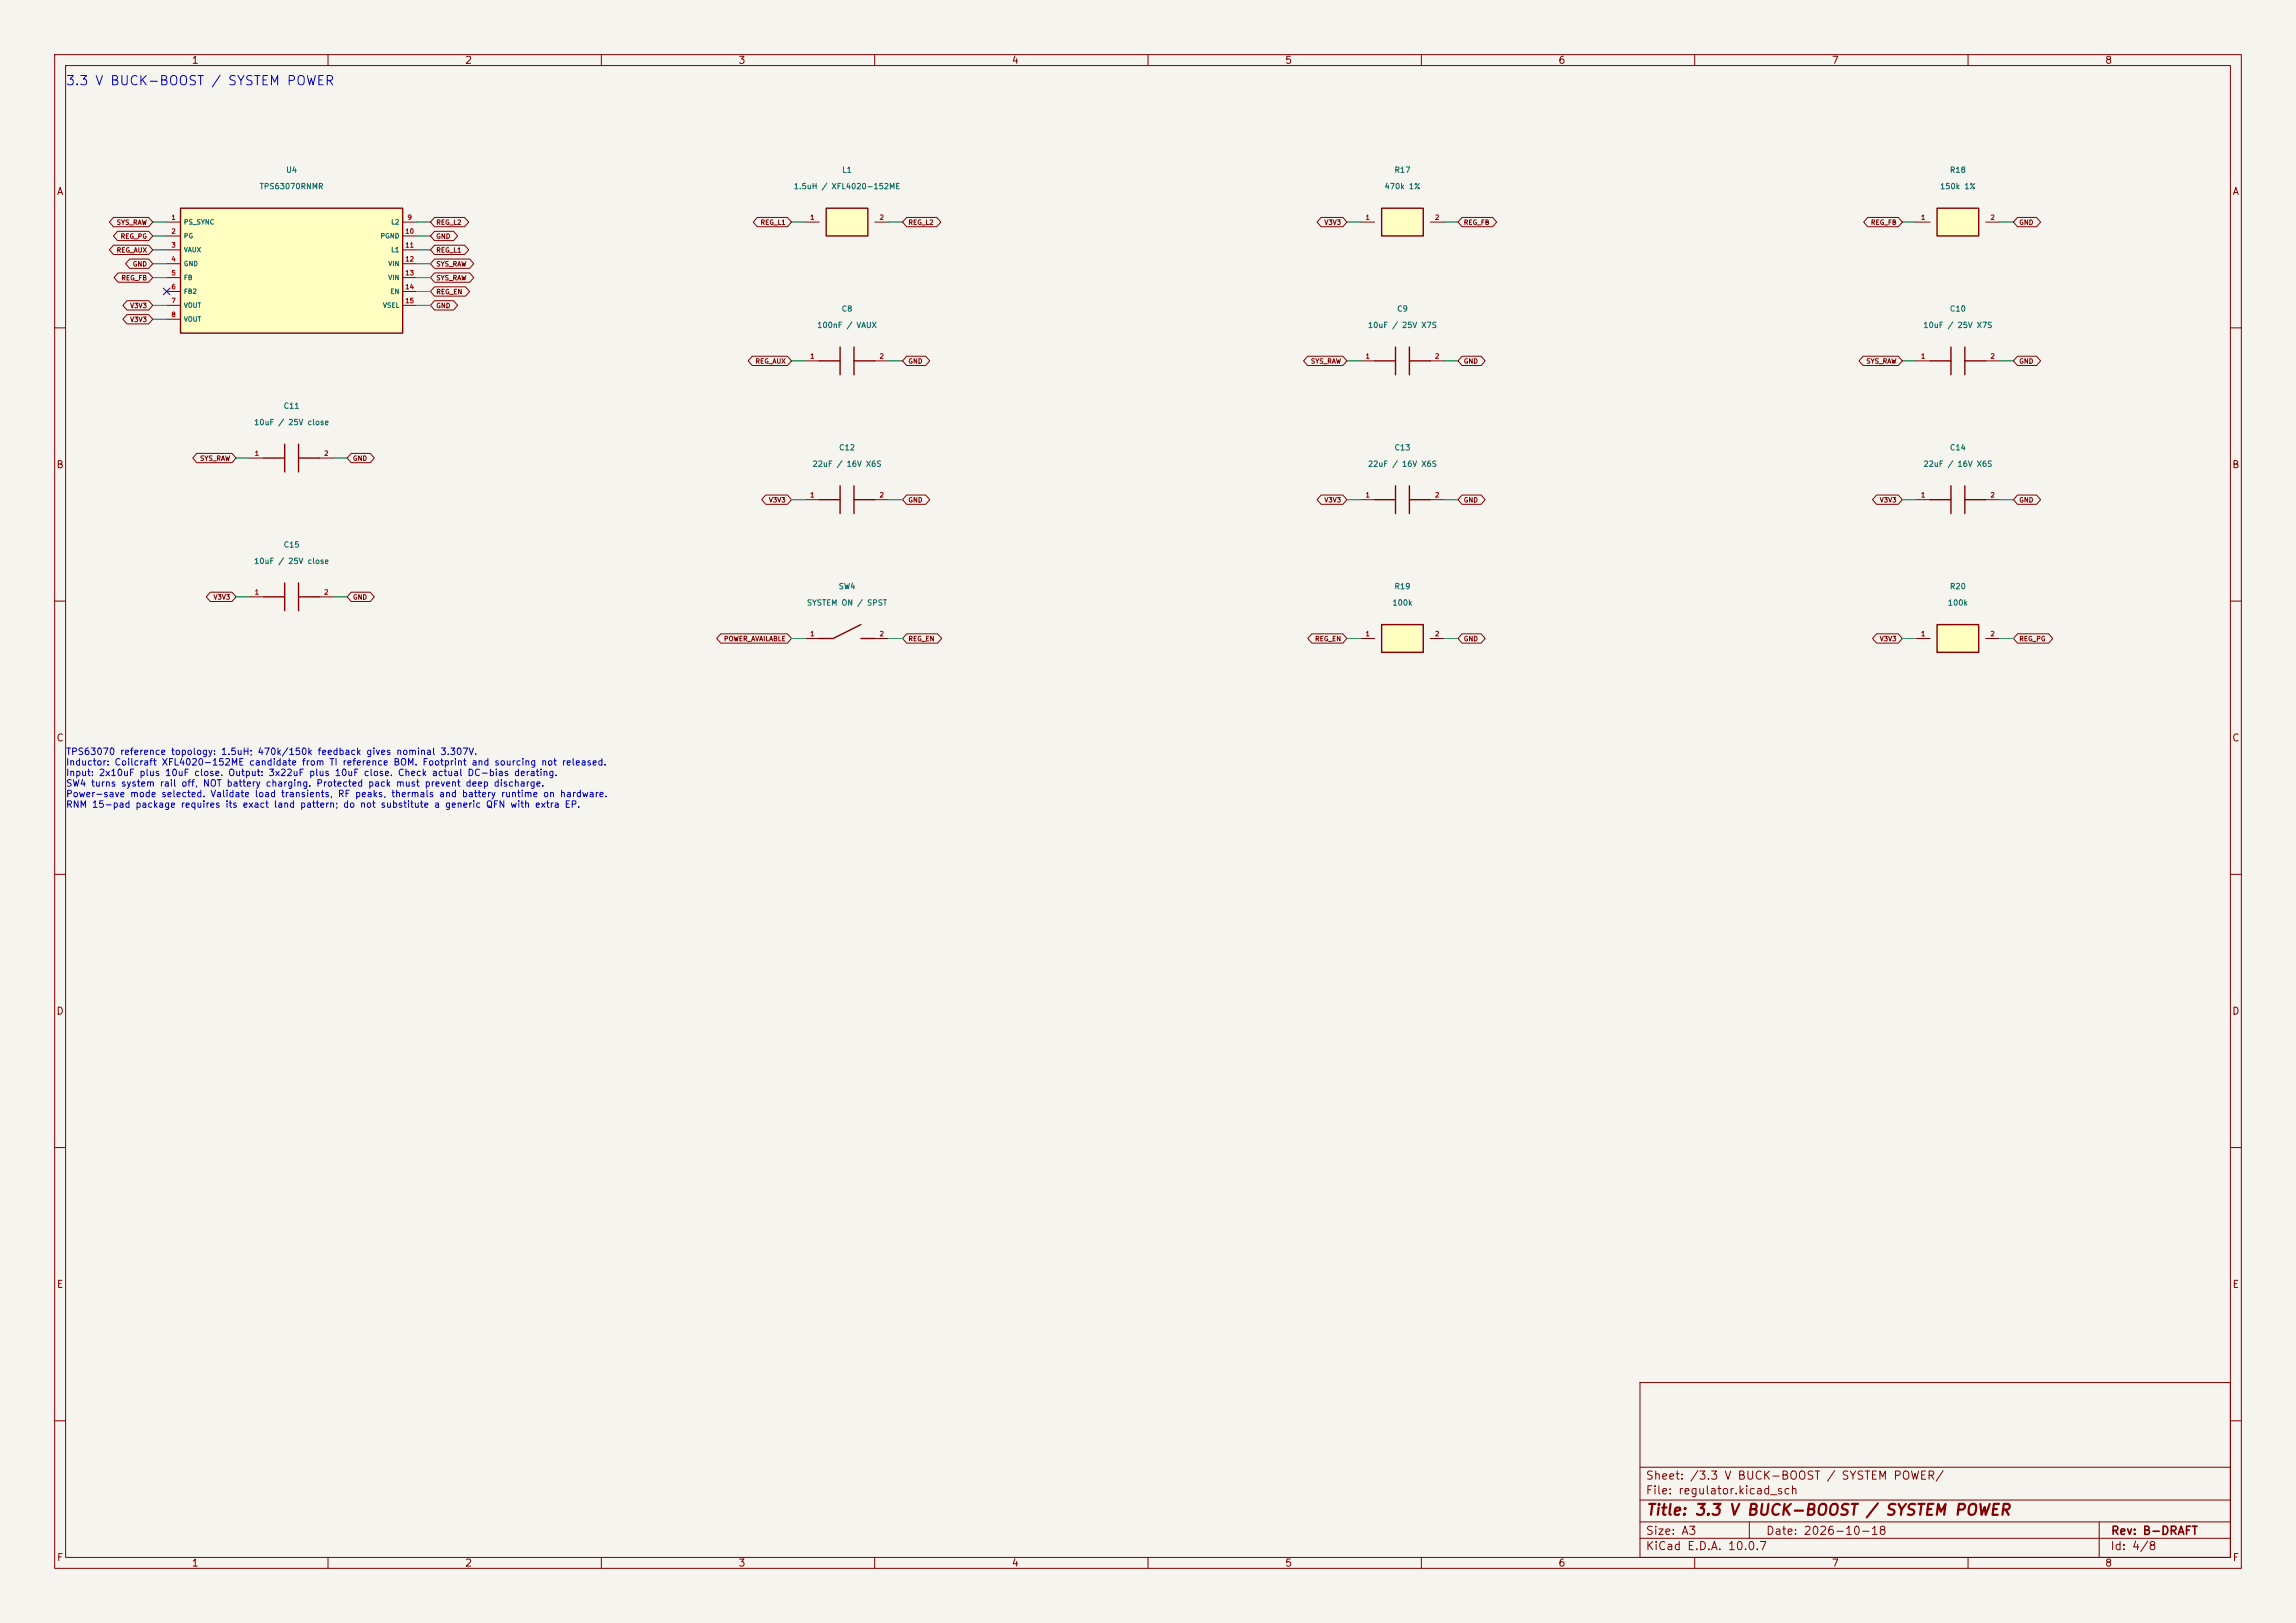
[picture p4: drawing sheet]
<svg xmlns="http://www.w3.org/2000/svg" width="420mm" height="297mm" viewBox="0 0 420 297" stroke-linecap="round" stroke-linejoin="round" font-family="sans-serif">
<defs><g id="words">
<text font-size="2" fill="#840000" x="301" y="277.8">Title: 3.3 V BUCK-BOOST / SYSTEM POWER</text>
<text font-size="1.7" fill="#0000c2" x="11.9" y="16">3.3 V BUCK-BOOST / SYSTEM POWER</text>
<g font-size="1.5" fill="#840000">
<text x="300.9" y="273.8">File: regulator.kicad_sch</text>
<text x="300.9" y="271.1">Sheet: /3.3 V BUCK-BOOST / SYSTEM POWER/</text>
<text x="300.9" y="281.2">Size: A3</text>
<text x="322.9" y="281.2">Date: 2026-10-18</text>
<text x="386" y="281.2">Rev: B-DRAFT</text>
<text x="300.9" y="284">KiCad E.D.A. 10.0.7</text>
<text x="385.9" y="284">Id: 4/8</text>
</g>
<g font-size="1.3" fill="#840000">
<text x="35" y="12">1</text>
<text x="85" y="12">2</text>
<text x="135" y="12">3</text>
<text x="185" y="12">4</text>
<text x="235" y="12">5</text>
<text x="285" y="12">6</text>
<text x="335" y="12">7</text>
<text x="385" y="12">8</text>
<text x="10.3" y="36">A</text>
<text x="408.3" y="36">A</text>
<text x="10.2" y="86">B</text>
<text x="408.2" y="86">B</text>
<text x="10.2" y="136">C</text>
<text x="408.2" y="136">C</text>
<text x="10.2" y="186">D</text>
<text x="408.2" y="186">D</text>
<text x="10.3" y="236">E</text>
<text x="408.3" y="236">E</text>
<text x="10.3" y="286">F</text>
<text x="35" y="287">1</text>
<text x="85" y="287">2</text>
<text x="135" y="287">3</text>
<text x="185" y="287">4</text>
<text x="235" y="287">5</text>
<text x="285" y="287">6</text>
<text x="335" y="287">7</text>
<text x="385" y="287">8</text>
<text x="408.3" y="286">F</text>
</g>
<g font-size="1.2" fill="#0000c2">
<text x="12" y="138.4">TPS63070 reference topology: 1.5uH; 470k/150k feedback gives nominal 3.307V.</text>
<text x="12" y="140.4">Inductor: Coilcraft XFL4020-152ME candidate from TI reference BOM. Footprint and sourcing not released.</text>
<text x="12" y="142.3">Input: 2x10uF plus 10uF close. Output: 3x22uF plus 10uF close. Check actual DC-bias derating.</text>
<text x="12" y="144.2">SW4 turns system rail off, NOT battery charging. Protected pack must prevent deep discharge.</text>
<text x="12" y="146.2">Power-save mode selected. Validate load transients, RF peaks, thermals and battery runtime on hardware.</text>
<text x="12" y="148.1">RNM 15-pad package requires its exact land pattern; do not substitute a generic QFN with extra EP.</text>
</g>
<g font-size="1" fill="#006464">
<text x="47.4" y="34.9">TPS63070RNMR</text>
<text x="52.2" y="31.9">U4</text>
<text x="145.1" y="34.9">1.5uH / XFL4020-152ME</text>
<text x="154" y="31.9">L1</text>
<text x="253.2" y="34.9">470k 1%</text>
<text x="255" y="31.9">R17</text>
<text x="354.8" y="34.9">150k 1%</text>
<text x="356.6" y="31.9">R18</text>
<text x="153.9" y="57.3">C8</text>
<text x="255.5" y="57.3">C9</text>
<text x="356.6" y="57.3">C10</text>
<text x="149.4" y="60.3">100nF / VAUX</text>
<text x="250.1" y="60.3">10uF / 25V X7S</text>
<text x="351.7" y="60.3">10uF / 25V X7S</text>
<text x="51.8" y="75">C11</text>
<text x="46.4" y="78">10uF / 25V close</text>
<text x="153.4" y="82.7">C12</text>
<text x="255" y="82.7">C13</text>
<text x="356.6" y="82.7">C14</text>
<text x="148.5" y="85.7">22uF / 16V X6S</text>
<text x="250.1" y="85.7">22uF / 16V X6S</text>
<text x="351.7" y="85.7">22uF / 16V X6S</text>
<text x="51.8" y="100.4">C15</text>
<text x="46.4" y="103.4">10uF / 25V close</text>
<text x="147.5" y="111.1">SYSTEM ON / SPST</text>
<text x="153.3" y="108.1">SW4</text>
<text x="254.6" y="111.1">100k</text>
<text x="255" y="108.1">R19</text>
<text x="356.2" y="111.1">100k</text>
<text x="356.6" y="108.1">R20</text>
</g>
<g font-size=".9" fill="#840000">
<text x="21.3" y="41.3">SYS_RAW</text>
<text x="79.7" y="41.3">REG_L2</text>
<text x="139" y="41.3">REG_L1</text>
<text x="166.1" y="41.3">REG_L2</text>
<text x="242.2" y="41.3">V3V3</text>
<text x="267.7" y="41.3">REG_FB</text>
<text x="342.1" y="41.3">REG_FB</text>
<text x="369.3" y="41.3">GND</text>
<text x="21.3" y="46.4">REG_AUX</text>
<text x="22" y="43.9">REG_PG</text>
<text x="79.7" y="43.9">GND</text>
<text x="79.7" y="46.4">REG_L1</text>
<text x="22.1" y="51.5">REG_FB</text>
<text x="24.2" y="49">GND</text>
<text x="79.7" y="49">SYS_RAW</text>
<text x="79.7" y="51.5">SYS_RAW</text>
<text x="23.7" y="59.1">V3V3</text>
<text x="23.7" y="56.6">V3V3</text>
<text x="79.7" y="54">REG_EN</text>
<text x="79.7" y="56.6">GND</text>
<text x="138.1" y="66.7">REG_AUX</text>
<text x="166.1" y="66.7">GND</text>
<text x="239.7" y="66.7">SYS_RAW</text>
<text x="267.7" y="66.7">GND</text>
<text x="341.3" y="66.7">SYS_RAW</text>
<text x="369.3" y="66.7">GND</text>
<text x="36.5" y="84.5">SYS_RAW</text>
<text x="64.5" y="84.5">GND</text>
<text x="140.6" y="92.1">V3V3</text>
<text x="166.1" y="92.1">GND</text>
<text x="242.2" y="92.1">V3V3</text>
<text x="267.7" y="92.1">GND</text>
<text x="343.8" y="92.1">V3V3</text>
<text x="369.3" y="92.1">GND</text>
<text x="39" y="109.9">V3V3</text>
<text x="64.5" y="109.9">GND</text>
<text x="132.3" y="117.5">POWER_AVAILABLE</text>
<text x="166.1" y="117.5">REG_EN</text>
<text x="240.5" y="117.5">REG_EN</text>
<text x="267.7" y="117.5">GND</text>
<text x="343.8" y="117.5">V3V3</text>
<text x="369.3" y="117.5">REG_PG</text>
</g>
<g font-size=".9" fill="#a90000">
<text x="31.3" y="40.4">1</text>
<text x="74.4" y="40.4">9</text>
<text x="148.1" y="40.4">1</text>
<text x="160.8" y="40.4">2</text>
<text x="249.7" y="40.4">1</text>
<text x="262.4" y="40.4">2</text>
<text x="351.3" y="40.4">1</text>
<text x="364" y="40.4">2</text>
<text x="31.3" y="43">2</text>
<text x="31.3" y="45.5">3</text>
<text x="74" y="43">10</text>
<text x="74" y="45.5">11</text>
<text x="31.3" y="48">4</text>
<text x="31.3" y="50.6">5</text>
<text x="31.3" y="53.1">6</text>
<text x="74" y="48">12</text>
<text x="74" y="50.6">13</text>
<text x="74" y="53.1">14</text>
<text x="31.3" y="55.7">7</text>
<text x="31.3" y="58.2">8</text>
<text x="74" y="55.7">15</text>
<text x="148.1" y="65.8">1</text>
<text x="160.8" y="65.8">2</text>
<text x="249.7" y="65.8">1</text>
<text x="262.4" y="65.8">2</text>
<text x="351.3" y="65.8">1</text>
<text x="364" y="65.8">2</text>
<text x="46.5" y="83.6">1</text>
<text x="59.2" y="83.6">2</text>
<text x="148.1" y="91.2">1</text>
<text x="160.8" y="91.2">2</text>
<text x="249.7" y="91.2">1</text>
<text x="262.4" y="91.2">2</text>
<text x="351.3" y="91.2">1</text>
<text x="364" y="91.2">2</text>
<text x="46.5" y="109">1</text>
<text x="59.2" y="109">2</text>
<text x="148.1" y="116.6">1</text>
<text x="160.8" y="116.6">2</text>
<text x="249.7" y="116.6">1</text>
<text x="262.4" y="116.6">2</text>
<text x="351.3" y="116.6">1</text>
<text x="364" y="116.6">2</text>
</g>
<g font-size=".9" fill="#006464">
<text x="33.5" y="41.3">PS_SYNC</text>
<text x="71.5" y="41.3">L2</text>
<text x="33.5" y="43.8">PG</text>
<text x="33.5" y="46.4">VAUX</text>
<text x="69.5" y="43.8">PGND</text>
<text x="71.5" y="46.4">L1</text>
<text x="33.5" y="48.9">GND</text>
<text x="33.5" y="51.4">FB</text>
<text x="33.5" y="54">FB2</text>
<text x="70.9" y="48.9">VIN</text>
<text x="70.9" y="51.4">VIN</text>
<text x="71.3" y="54">EN</text>
<text x="33.5" y="56.5">VOUT</text>
<text x="33.5" y="59.1">VOUT</text>
<text x="70" y="56.5">VSEL</text>
</g>
</g></defs>
<path d="M0 0h420v297h-420z" fill="#f5f4ef" stroke="#f5f4ef" stroke-width=".18"/>
<g fill="none" stroke="#840000" stroke-width=".18">
<path d="M10 10h400v277h-400zM12 12h396v273h-396zM60 10v2M110 10v2M160 10v2M210 10v2M260 10v2M310 10v2M360 10v2M10 60h2M350.5 66h2.6M363.2 66h2.6"/>
<path d="M408 60h2M45.7 83.8h2.6M58.4 83.8h2.6M10 110h2M45.7 109.2h2.6M58.4 109.2h2.6M408 110h2M10 160h2M408 160h2M10 210h2M408 210h2M300 253h108v32h-108z"/>
<path d="M10 260h2M300 278.5h108M300 274.5h108M300 268.5h108M320 278.5v3M384 278.5v6.5M408 260h2M60 285v2M110 285v2M160 285v2M210 285v2M260 285v2"/>
<path d="M300 281.5h108M310 285v2M360 285v2"/>
</g>
<path d="M353.1 66h3.8M356.9 63.5v5.1M359.4 66h3.8M359.4 63.5v5.1M48.3 83.8h3.8M52.1 81.3v5.1M54.6 81.3v5.1M54.6 83.8h3.8M48.3 109.2h3.8M52.1 106.7v5.1M54.6 109.2h3.8M54.6 106.7v5.1" fill="none" stroke="#840000" stroke-width=".25"/>
<path d="M33 38.1h40.7v22.9h-40.7z" fill="#ffffc2"/>
<path d="M33 38.1h40.7v22.9h-40.7zM157.5 114.3l-5.1 2.5h-2.5M157.5 116.8h2.5" fill="none" stroke="#840000" stroke-width=".25"/>
<g fill="none" stroke="#840000" stroke-width=".18">
<path d="M30.5 40.6h2.5M30.5 43.2h2.5M30.5 45.7h2.5M30.5 48.3h2.5M30.5 50.8h2.5M30.5 53.3h2.5M30.5 55.9h2.5M30.5 58.4h2.5M73.7 40.6h2.5M73.7 43.2h2.5M73.7 45.7h2.5M73.7 48.3h2.5"/>
<path d="M73.7 50.8h2.5M73.7 53.3h2.5M73.7 55.9h2.5M147.3 116.8h2.6M160 116.8h2.6"/>
</g>
<path d="M151.1 38.1h7.6v5.1h-7.6z" fill="#ffffc2"/>
<path d="M151.1 38.1h7.6v5.1h-7.6zM149.9 66h3.8M153.7 63.5v5.1M156.2 66h3.8M156.2 63.5v5.1M149.9 91.4h3.8M153.7 88.9v5.1M156.2 88.9v5.1M156.2 91.4h3.8" fill="none" stroke="#840000" stroke-width=".25"/>
<path d="M147.3 40.6h2.6M160 40.6h2.6M147.3 66h2.6M160 66h2.6M147.3 91.4h2.6M160 91.4h2.6" fill="none" stroke="#840000" stroke-width=".18"/>
<path d="M354.3 114.3h7.6v5.1h-7.6z" fill="#ffffc2"/>
<path d="M354.3 114.3h7.6v5.1h-7.6z" fill="none" stroke="#840000" stroke-width=".25"/>
<path d="M350.5 116.8h2.6M363.2 116.8h2.6" fill="none" stroke="#840000" stroke-width=".18"/>
<path d="M252.7 114.3h7.6v5.1h-7.6z" fill="#ffffc2"/>
<path d="M353.1 91.4h3.8M356.9 88.9v5.1M359.4 91.4h3.8M359.4 88.9v5.1M252.7 114.3h7.6v5.1h-7.6z" fill="none" stroke="#840000" stroke-width=".25"/>
<path d="M350.5 91.4h2.6M363.2 91.4h2.6M248.9 116.8h2.6M261.6 116.8h2.6" fill="none" stroke="#840000" stroke-width=".18"/>
<path d="M252.7 38.1h7.6v5.1h-7.6z" fill="#ffffc2"/>
<path d="M252.7 38.1h7.6v5.1h-7.6zM251.5 66h3.8M255.3 63.5v5.1M257.8 66h3.8M257.8 63.5v5.1M251.5 91.4h3.8M255.3 88.9v5.1M257.8 88.9v5.1M257.8 91.4h3.8" fill="none" stroke="#840000" stroke-width=".25"/>
<path d="M248.9 40.6h2.6M261.6 40.6h2.6M248.9 66h2.6M261.6 66h2.6M248.9 91.4h2.6M261.6 91.4h2.6" fill="none" stroke="#840000" stroke-width=".18"/>
<path d="M354.3 38.1h7.6v5.1h-7.6z" fill="#ffffc2"/>
<path d="M354.3 38.1h7.6v5.1h-7.6z" fill="none" stroke="#840000" stroke-width=".25"/>
<g fill="none" stroke="#840000" stroke-width=".18">
<path d="M20.8 39.8h6.4l.7 .8-.7 .9h-6.4l-.8-.9zM79.5 39.8h5.5l.7 .8-.7 .9h-5.5l-.8-.9zM138.5 39.8h5.5l.8 .8-.8 .9h-5.5l-.7-.9zM165.8 39.8h5.6l.7 .8-.7 .9h-5.6l-.7-.9zM241.7 39.8h3.9l.8 .8-.8 .9h-3.9l-.8-.9zM267.4 39.8h5.6l.8 .8-.8 .9h-5.6l-.7-.9zM341.6 39.8h5.6l.8 .8-.8 .9h-5.6l-.7-.9zM369 39.8h3.5l.8 .8-.8 .9h-3.5l-.7-.9zM20.8 44.9h6.4l.7 .8-.7 .9h-6.4l-.8-.9zM21.5 42.3h5.7l.7 .9-.7 .8h-5.7l-.8-.8zM21.6 49.9h5.6l.7 .9-.7 .9h-5.6l-.7-.9zM23.2 57.6h4l.7 .8-.7 .9h-4l-.7-.9z"/>
<path d="M23.2 55h4l.7 .9-.7 .8h-4l-.7-.8zM23.7 47.4h3.5l.7 .9-.7 .8h-3.5l-.7-.8zM79.5 42.3h3.5l.7 .9-.7 .8h-3.5l-.8-.8zM79.5 44.9h5.5l.7 .8-.7 .9h-5.5l-.8-.9zM79.5 47.4h6.4l.8 .9-.8 .8h-6.4l-.8-.8zM79.5 49.9h6.4l.8 .9-.8 .9h-6.4l-.8-.9zM79.5 52.5h5.7l.7 .8-.7 .9h-5.7l-.8-.9zM79.5 55h3.5l.7 .9-.7 .8h-3.5l-.8-.8zM350.5 40.6h2.6M363.2 40.6h2.6M137.6 65.2h6.4l.8 .8-.8 .9h-6.4l-.7-.9zM165.8 65.2h3.5l.8 .8-.8 .9h-3.5l-.7-.9z"/>
<path d="M239.2 65.2h6.4l.8 .8-.8 .9h-6.4l-.7-.9zM267.4 65.2h3.5l.8 .8-.8 .9h-3.5l-.7-.9zM340.8 65.2h6.4l.8 .8-.8 .9h-6.4l-.7-.9zM369 65.2h3.5l.8 .8-.8 .9h-3.5l-.7-.9zM36 83h6.4l.8 .8-.8 .9h-6.4l-.7-.9zM64.2 83h3.5l.8 .8-.8 .9h-3.5l-.7-.9zM140.1 90.6h3.9l.8 .8-.8 .9h-3.9l-.8-.9zM165.8 90.6h3.5l.8 .8-.8 .9h-3.5l-.7-.9zM241.7 90.6h3.9l.8 .8-.8 .9h-3.9l-.8-.9zM267.4 90.6h3.5l.8 .8-.8 .9h-3.5l-.7-.9zM343.3 90.6h3.9l.8 .8-.8 .9h-3.9l-.8-.9zM369 90.6h3.5l.8 .8-.8 .9h-3.5l-.7-.9z"/>
<path d="M38.5 108.4h3.9l.8 .8-.8 .9h-3.9l-.8-.9zM64.2 108.4h3.5l.8 .8-.8 .9h-3.5l-.7-.9zM131.9 116h12.1l.8 .8-.8 .9h-12.1l-.8-.9zM165.8 116h5.7l.8 .8-.8 .9h-5.7l-.7-.9zM240 116h5.6l.8 .8-.8 .9h-5.6l-.8-.9zM267.4 116h3.5l.8 .8-.8 .9h-3.5l-.7-.9zM343.3 116h3.9l.8 .8-.8 .9h-3.9l-.8-.9zM369 116h5.8l.7 .8-.7 .9h-5.8l-.7-.9z"/>
</g>
<g fill="none" stroke="#009600" stroke-width=".18">
<path d="M27.9 45.7h2.6M27.9 40.6h2.6M27.9 50.8h2.6M27.9 48.3h2.6M27.9 43.2h2.6M27.9 58.4h2.6M27.9 55.9h2.6M76.2 45.7h2.5M76.2 40.6h2.5M76.2 50.8h2.5M76.2 48.3h2.5M76.2 43.2h2.5"/>
<path d="M76.2 55.9h2.5M76.2 53.3h2.5M144.8 40.6h2.5M162.6 40.6h2.5M246.4 40.6h2.5M264.2 40.6h2.5M348 40.6h2.5M365.8 40.6h2.5M144.8 66h2.5M162.6 66h2.5M246.4 66h2.5M264.2 66h2.5"/>
<path d="M348 66h2.5M365.8 66h2.5M43.2 83.8h2.5M61 83.8h2.5M144.8 91.4h2.5M162.6 91.4h2.5M246.4 91.4h2.5M264.2 91.4h2.5M348 91.4h2.5M365.8 91.4h2.5M43.2 109.2h2.5M61 109.2h2.5"/>
<path d="M144.8 116.8h2.5M162.6 116.8h2.5M246.4 116.8h2.5M264.2 116.8h2.5M348 116.8h2.5M365.8 116.8h2.5"/>
</g>
<path d="M29.9 52.7l1.2 1.2M31.1 52.7l-1.2 1.2" fill="none" stroke="#000084" stroke-width=".18"/>
<use href="#words"/>
</svg>
